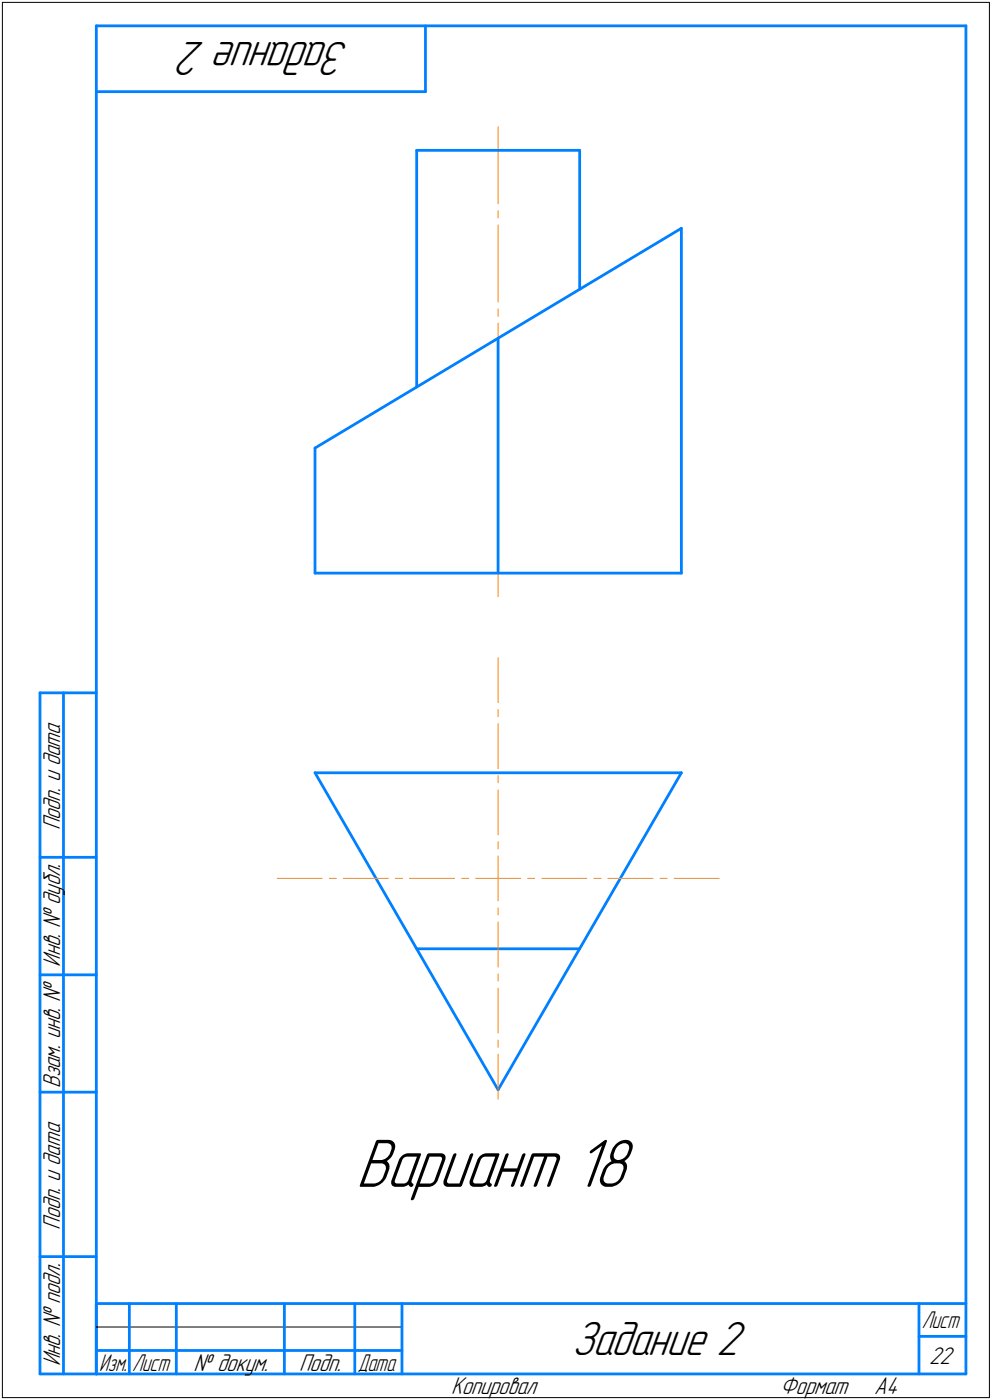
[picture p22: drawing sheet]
<svg xmlns="http://www.w3.org/2000/svg" width="211mm" height="298mm" viewBox="0 0 211 298" stroke-linecap="round" stroke-linejoin="round" font-family="sans-serif">
<defs><g id="words">
<text font-size="15.6" x="75.7" y="252.7">Вариант 18</text>
<g font-size="10.9">
<text x="74.4" y="9" transform="rotate(-180 74.4 9)">Задание 2</text>
<text x="121.6" y="288.5">Задание 2</text>
</g>
<g font-size="5.5">
<text x="12.8" y="176.7" transform="rotate(-90 12.8 176.7)">Подп. и дата</text>
<text x="12.8" y="205.8" transform="rotate(-90 12.8 205.8)">Инв. № дубл.</text>
<text x="12.8" y="231.6" transform="rotate(-90 12.8 231.6)">Взам. инв. №</text>
<text x="12.8" y="261.7" transform="rotate(-90 12.8 261.7)">Подп. и дата</text>
<text x="12.8" y="290.8" transform="rotate(-90 12.8 290.8)">Инв. № подл.</text>
<text x="41.2" y="291.8">№ докум.</text>
<text x="63.6" y="291.8">Подп.</text>
<text x="197.6" y="290.3">22</text>
<text x="96" y="296.8">Копировал</text>
<text x="166" y="296.8">Формат</text>
<text x="186" y="296.8">A4</text>
</g>
<g font-size="5.4">
<text x="196.1" y="282.8">Лист</text>
<text x="21.1" y="291.8">Изм.</text>
<text x="28.1" y="291.8">Лист</text>
<text x="76.1" y="291.8">Дата</text>
</g>
</g></defs>
<g fill="none" stroke="#0080ff" stroke-width=".59">
<path d="M20.5 5.5v287zM20.5 5.5h185zM20.5 19.5h70zM90.5 5.5v14zM205.5 5.5v287zM88.6 32h34.7zM88.6 32v50.4zM123.3 32v29.6zM144.9 48.6v73.4zM106 72v50zM67 95.4l77.9-46.8zM67 95.4v26.6z"/>
<path d="M67 122h77.9zM8.5 147.5v145zM8.5 147.5h12zM13.5 147.5v145zM67 164.5l39 67.5zM67 164.5h77.9zM144.9 164.5l-38.9 67.5zM8.5 182.5h12zM8.5 207.5h12zM88.6 202h34.7zM8.5 232.5h12zM8.5 267.5h12z"/>
<path d="M20.5 277.5h185zM20.5 277.5v15zM27.5 277.5v15zM37.5 277.5v15zM60.5 277.5v15zM75.5 277.5v15zM85.5 277.5v15zM195.5 277.5v15zM8.5 292.5h12zM20.5 292.5h185zM20.5 287.5h7zM27.5 287.5h10z"/>
<path d="M37.5 287.5h23zM60.5 287.5h15zM75.5 287.5h10zM195.5 284.5h10z"/>
</g>
<g fill="none" stroke="#ff8000" stroke-width=".21">
<path d="M106 27v16.4zM106 47.9v16.4zM106 44.9v1.5zM106 68.8v16.4zM106 65.8v1.5zM106 89.7v16.4zM106 86.7v1.5zM106 110.6v16.4zM106 107.6v1.5zM106 140v9.6zM106 151v1.6zM106 154.1v9.5z"/>
<path d="M106 165.1v1.5zM106 168.1v9.6zM106 179.2v1.5zM59 187h9.5zM70.1 187h1.4zM73.1 187h9.5zM84.1 187h1.5zM87.1 187h9.6zM98.2 187h1.5zM101.2 187h4.8zM106 196.3v9.6zM106 193.3v1.5z"/>
<path d="M106 187v4.8zM106 182.2v4.8zM106 187h4.8zM112.3 187h1.4zM115.3 187h9.5zM126.3 187h1.5zM129.3 187h9.6zM140.4 187h1.5zM143.4 187h9.6zM106 210.4v9.5zM106 207.3v1.5zM106 224.4v9.6z"/>
<path d="M106 221.4v1.5z"/>
</g>
<path d="M75.7 241.5h60.5zM75.7 241.5h60.5zM75.7 241.6h60.5zM75.7 241.6h60.5zM75.7 241.6h60.5zM75.7 241.7h60.5zM75.7 241.7h60.5zM75.7 241.8h60.5zM75.7 241.8h60.5zM75.7 241.9h60.5zM75.7 241.9h60.5zM75.7 241.9h60.5zM75.7 242h60.5zM75.7 242h60.5zM75.7 242.1h60.5zM75.7 242.1h60.5zM75.7 242.1h60.5zM75.7 242.2h60.5zM75.7 242.2h60.5zM75.7 242.3h60.5zM75.7 242.3h60.5zM75.7 242.4h60.5zM75.7 242.4h60.5zM75.7 242.4h60.5zM75.7 242.5h60.5zM75.7 242.5h60.5zM75.7 242.6h60.5zM75.7 242.6h60.5zM75.7 242.7h60.5zM75.7 242.7h60.5zM75.7 242.7h60.5zM75.7 242.8h60.5zM75.7 242.8h60.5zM75.7 242.9h60.5zM75.7 242.9h60.5zM75.7 243h60.5zM75.7 243h60.5zM75.7 243h60.5zM75.7 243.1h60.5zM75.7 243.1h60.5zM75.7 243.2h60.5zM75.7 243.2h60.5zM75.7 243.2h60.5zM75.7 243.3h60.5zM75.7 243.3h60.5zM75.7 243.4h60.5zM75.7 243.4h60.5zM75.7 243.5h60.5zM75.7 243.5h60.5zM75.7 243.5h60.5zM75.7 243.6h60.5zM75.7 243.6h60.5zM75.7 243.7h60.5zM75.7 243.7h60.5zM75.7 243.8h60.5zM75.7 243.8h60.5zM75.7 243.8h60.5zM75.7 243.9h60.5zM75.7 243.9h60.5zM75.7 244h60.5zM75.7 244h60.5zM75.7 244.1h60.5zM75.7 244.1h60.5zM75.7 244.1h60.5zM75.7 244.2h60.5zM75.7 244.2h60.5zM75.7 244.3h60.5zM75.7 244.3h60.5zM75.7 244.3h60.5zM75.7 244.4h60.5zM75.7 244.4h60.5zM75.7 244.5h60.5zM75.7 244.5h60.5zM75.7 244.6h60.5zM75.7 244.6h60.5zM75.7 244.6h60.5zM75.7 244.7h60.5zM75.7 244.7h60.5zM75.7 244.8h60.5zM75.7 244.8h60.5zM75.7 244.9h60.5zM75.7 244.9h60.5zM75.7 244.9h60.5zM75.7 245h60.5zM75.7 245h60.5zM75.7 245.1h60.5zM75.7 245.1h60.5zM75.7 245.2h60.5zM75.7 245.2h60.5zM75.7 245.2h60.5zM75.7 245.3h60.5zM75.7 245.3h60.5zM75.7 245.4h60.5zM75.7 245.4h60.5zM75.7 245.4h60.5zM75.7 245.5h60.5zM75.7 245.5h60.5zM75.7 245.6h60.5zM75.7 245.6h60.5zM75.7 245.7h60.5zM75.7 245.7h60.5zM75.7 245.7h60.5zM75.7 245.8h60.5zM75.7 245.8h60.5zM75.7 245.9h60.5zM75.7 245.9h60.5zM75.7 246h60.5zM75.7 246h60.5zM75.7 246h60.5zM75.7 246.1h60.5zM75.7 246.1h60.5zM75.7 246.2h60.5zM75.7 246.2h60.5zM75.7 246.3h60.5zM75.7 246.3h60.5zM75.7 246.3h60.5zM75.7 246.4h60.5zM75.7 246.4h60.5zM75.7 246.5h60.5zM75.7 246.5h60.5zM75.7 246.5h60.5zM75.7 246.6h60.5zM75.7 246.6h60.5zM75.7 246.7h60.5zM75.7 246.7h60.5zM75.7 246.8h60.5zM75.7 246.8h60.5zM75.7 246.8h60.5zM75.7 246.9h60.5zM75.7 246.9h60.5zM75.7 247h60.5zM75.7 247h60.5zM75.7 247.1h60.5zM75.7 247.1h60.5zM75.7 247.1h60.5zM75.7 247.2h60.5zM75.7 247.2h60.5zM75.7 247.3h60.5zM75.7 247.3h60.5zM75.7 247.4h60.5zM75.7 247.4h60.5zM75.7 247.4h60.5zM75.7 247.5h60.5zM75.7 247.5h60.5zM75.7 247.6h60.5zM75.7 247.6h60.5zM75.7 247.6h60.5zM75.7 247.7h60.5zM75.7 247.7h60.5zM75.7 247.8h60.5zM75.7 247.8h60.5zM75.7 247.9h60.5zM75.7 247.9h60.5zM75.7 247.9h60.5zM75.7 248h60.5zM75.7 248h60.5zM75.7 248.1h60.5zM75.7 248.1h60.5zM75.7 248.2h60.5zM75.7 248.2h60.5zM75.7 248.2h60.5zM75.7 248.3h60.5zM75.7 248.3h60.5zM75.7 248.4h60.5zM75.7 248.4h60.5zM75.7 248.5h60.5zM75.7 248.5h60.5zM75.7 248.5h60.5zM75.7 248.6h60.5zM75.7 248.6h60.5zM75.7 248.7h60.5zM75.7 248.7h60.5zM75.7 248.8h60.5zM75.7 248.8h60.5zM75.7 248.8h60.5zM75.7 248.9h60.5zM75.7 248.9h60.5zM75.7 249h60.5zM75.7 249h60.5zM75.7 249h60.5zM75.7 249.1h60.5zM75.7 249.1h60.5zM75.7 249.2h60.5zM75.7 249.2h60.5zM75.7 249.3h60.5zM75.7 249.3h60.5zM75.7 249.3h60.5zM75.7 249.4h60.5zM75.7 249.4h60.5zM75.7 249.5h60.5zM75.7 249.5h60.5zM75.7 249.6h60.5zM75.7 249.6h60.5zM75.7 249.6h60.5zM75.7 249.7h60.5zM75.7 249.7h60.5zM75.7 249.8h60.5zM75.7 249.8h60.5zM75.7 249.9h60.5zM75.7 249.9h60.5zM75.7 249.9h60.5zM75.7 250h60.5zM75.7 250h60.5zM75.7 250.1h60.5zM75.7 250.1h60.5zM75.7 250.1h60.5zM75.7 250.2h60.5zM75.7 250.2h60.5zM75.7 250.3h60.5zM75.7 250.3h60.5zM75.7 250.4h60.5zM75.7 250.4h60.5zM75.7 250.4h60.5zM75.7 250.5h60.5zM75.7 250.5h60.5zM75.7 250.6h60.5zM75.7 250.6h60.5zM75.7 250.7h60.5zM75.7 250.7h60.5zM75.7 250.7h60.5zM75.7 250.8h60.5zM75.7 250.8h60.5zM75.7 250.9h60.5zM75.7 250.9h60.5zM75.7 251h60.5zM75.7 251h60.5zM75.7 251h60.5zM75.7 251.1h60.5zM75.7 251.1h60.5zM75.7 251.2h60.5zM75.7 251.2h60.5zM75.7 251.2h60.5zM75.7 251.3h60.5zM75.7 251.3h60.5zM75.7 251.4h60.5zM75.7 251.4h60.5zM75.7 251.5h60.5zM75.7 251.5h60.5zM75.7 251.5h60.5zM75.7 251.6h60.5zM75.7 251.6h60.5zM75.7 251.7h60.5zM75.7 251.7h60.5zM75.7 251.8h60.5zM75.7 251.8h60.5zM75.7 251.8h60.5zM75.7 251.9h60.5zM75.7 251.9h60.5zM75.7 252h60.5zM75.7 252h60.5zM75.7 252.1h60.5zM75.7 252.1h60.5zM75.7 252.1h60.5zM75.7 252.2h60.5zM75.7 252.2h60.5zM75.7 252.3h60.5zM75.7 252.3h60.5zM75.7 252.3h60.5zM75.7 252.4h60.5zM75.7 252.4h60.5zM75.7 252.5h60.5zM75.7 252.5h60.5zM75.7 252.6h60.5zM75.7 252.6h60.5zM75.7 252.6h60.5zM75.7 252.7h60.5zM75.7 252.7h60.5zM75.7 252.8h60.5zM75.7 252.8h60.5zM75.7 252.9h60.5zM75.7 252.9h60.5zM75.7 252.9h60.5zM75.7 253h60.5zM75.7 253h60.5zM75.7 253.1h60.5zM75.7 253.1h60.5zM75.7 253.2h60.5zM75.7 253.2h60.5zM75.7 253.2h60.5zM75.7 253.3h60.5zM75.7 253.3h60.5zM75.7 253.4h60.5zM75.7 253.4h60.5zM75.7 253.4h60.5zM75.7 253.5h60.5zM75.7 253.5h60.5zM75.7 253.6h60.5zM75.7 253.6h60.5zM75.7 253.7h60.5zM75.7 253.7h60.5zM75.7 253.7h60.5zM75.7 253.8h60.5zM75.7 253.8h60.5zM75.7 253.9h60.5zM75.7 253.9h60.5zM75.7 254h60.5zM75.7 254h60.5zM75.7 254h60.5zM75.7 254.1h60.5zM75.7 254.1h60.5zM75.7 254.2h60.5zM75.7 254.2h60.5zM75.7 254.3h60.5zM75.7 254.3h60.5zM75.7 254.3h60.5zM75.7 254.4h60.5zM75.7 254.4h60.5zM75.7 254.5h60.5zM75.7 254.5h60.5zM75.7 254.6h60.5zM75.7 254.6h60.5zM75.7 254.6h60.5zM75.7 254.7h60.5zM75.7 254.7h60.5zM75.7 254.8h60.5zM75.7 254.8h60.5zM75.7 254.8h60.5zM75.7 254.9h60.5zM75.7 254.9h60.5zM75.7 255h60.5zM75.7 255h60.5zM75.7 255.1h60.5zM75.7 255.1h60.5zM75.7 255.1h60.5zM75.7 255.2h60.5zM75.7 255.2h60.5zM75.7 255.3h60.5zM75.7 255.3h60.5zM75.7 255.4h60.5zM75.7 255.4h60.5zM75.7 255.4h60.5zM75.7 255.5h60.5zM75.7 255.5h60.5zM75.7 255.6h60.5zM75.7 255.6h60.5zM75.7 255.7h60.5zM75.7 255.7h60.5z" fill="#fff" stroke="#fff" stroke-width=".21"/>
<path d="M.5 .5v297zM.5 .5h210zM210.5 .5v297zM.5 297.5h210zM20.5 282.5h65z" fill="none" stroke="#000" stroke-width=".21"/>
<use href="#words"/>
</svg>
